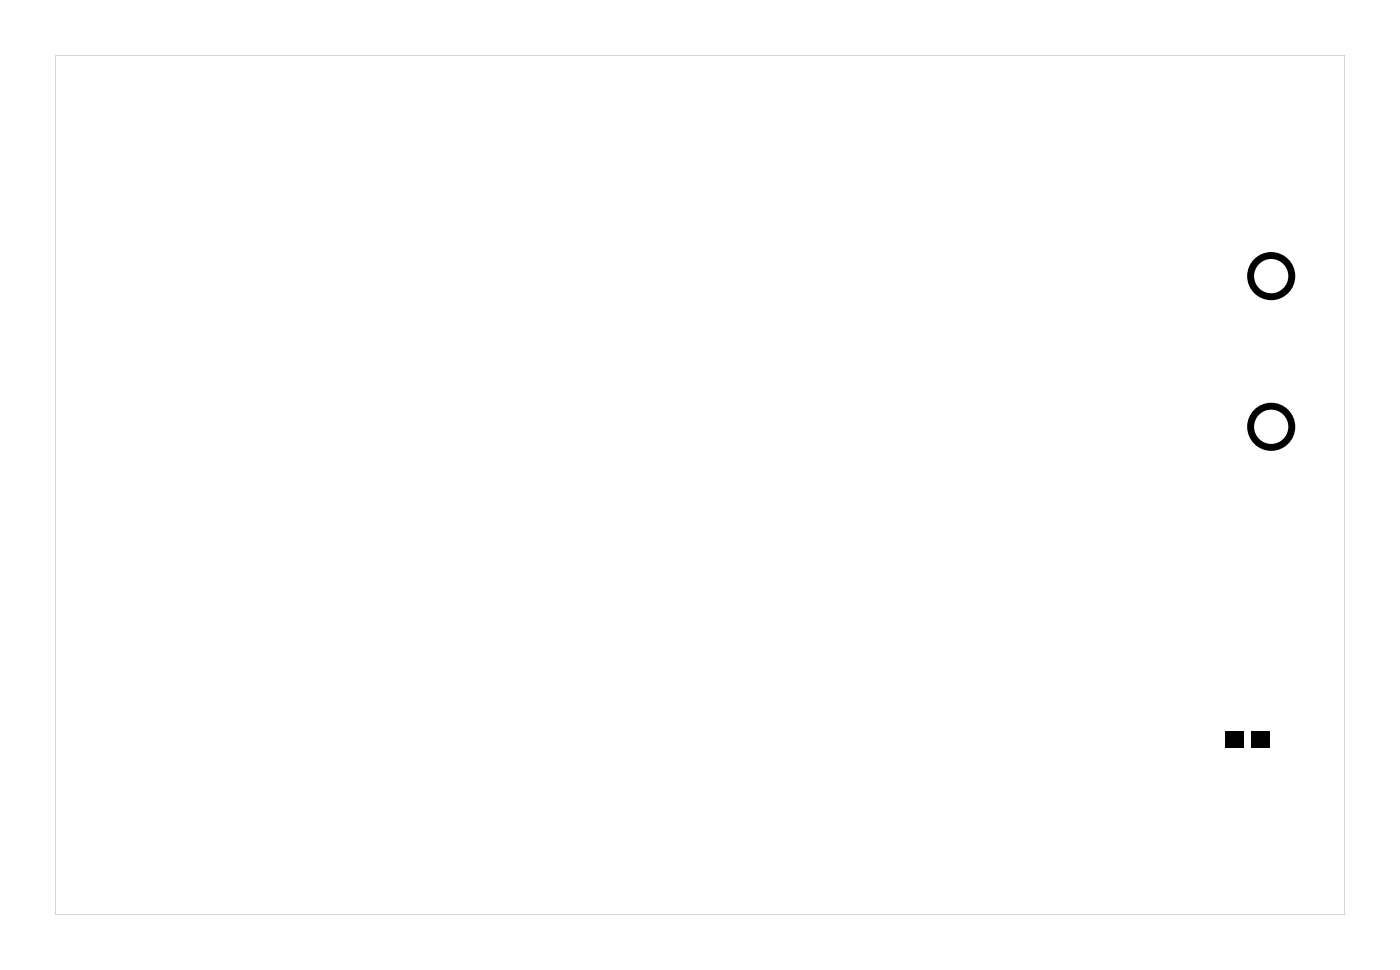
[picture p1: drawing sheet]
<svg xmlns="http://www.w3.org/2000/svg" width="92mm" height="63mm" viewBox="0 0 92 63" stroke-linecap="round" stroke-linejoin="round" font-family="sans-serif">
<g fill="#000">
<path d="M80.3 47.9h1.2v1.1h-1.2zM82 47.9h1.2v1.1h-1.2z"/>
<path d="M3.6 3.6h84.5v56.3h-84.5zM3.6 3.6v56.3h84.5v-56.3z"/>
</g>
<g fill="none" stroke="#000" stroke-width=".45">
<circle cx="83.3" cy="18.1" r="1.35"/>
<circle cx="83.3" cy="27.9" r="1.35"/>
</g>
</svg>
